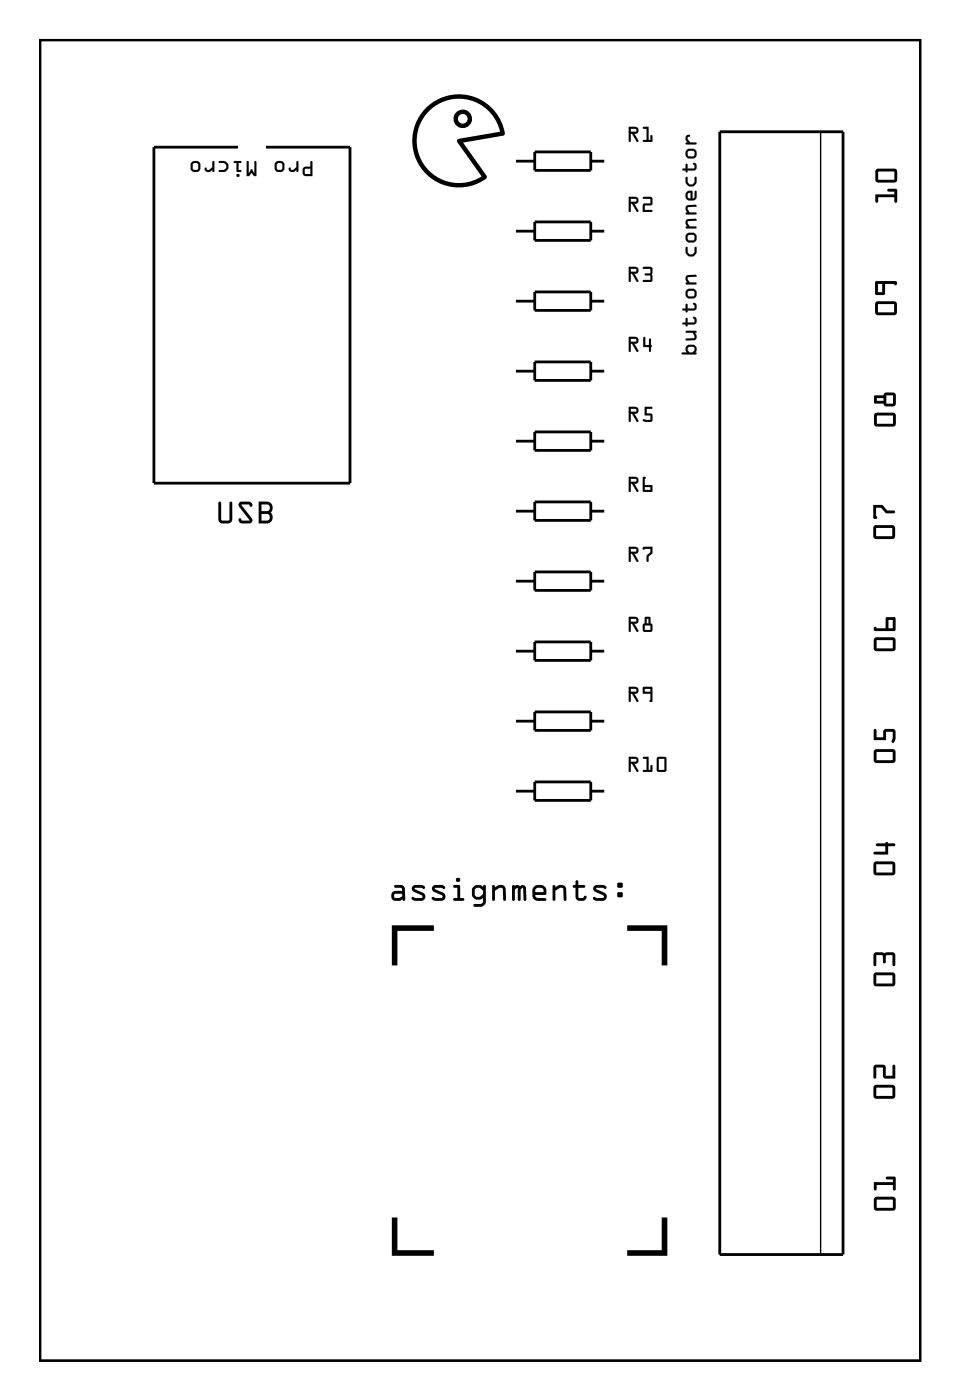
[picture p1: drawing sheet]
<svg xmlns="http://www.w3.org/2000/svg" width="87mm" height="127mm" viewBox="0 0 87 127" stroke-linecap="round" stroke-linejoin="round" font-family="sans-serif">
<path d="M3.6 3.6h79.8v119.8h-79.8z" fill="none" stroke="#000" stroke-width=".2"/>
<g fill="#000">
<path d="M35.5 83.9h3.8v.5h-3.3v3.2h-.5zM56.9 83.9h3.6v3.7h-.5v-3.2h-3.1zM35.5 110.4h.5v3h3.3v.5h-3.8zM56.9 113.4h3.1v-3h.5v3.5h-3.6z"/>
<path d="M3.6 3.6h79.8v119.8h-79.8zM3.6 3.6v119.8h79.8v-119.8z"/>
<path d="M27.5 15.2l.6-.1 .1-.4 .1-.1v1.4l-.8-.1v-.2zM27.7 15.3v.5h.4v-.5zM26.2 15.2h.1l.1 .2h.2l.3-.2v-.5l.1-.1v.9l-.1 .1v-.2l-.2 .2a.33 .33 0 0 1-.4 0 .33 .33 0 0 1-.1-.3zM24.8 15.1a.5 .5 0 0 1 1 0 .5 .5 0 0 1-1 0zM25.1 14.9v.4l.1 .1h.3l.1-.1v-.4l-.1-.1zM22.4 14.6l.1 .1v1l.2-.2a.11 .11 0 0 1 .1-.2 .11 .11 0 0 1 .1 .2l.2 .2v-1l.1-.1v1.4h-.2l-.2-.3-.2 .3h-.2zM21.2 14.6l.7 .1-.1 .1h-.2v.6h.3l-.1 .2-.3-.1-.1-.7h-.2zM21.4 15.9a.15 .15 0 0 1 .3 0 .15 .15 0 0 1-.3 0zM19.9 14.6h.4a.5 .5 0 0 1 .4 .5 .5 .5 0 0 1-.4 .5h-.4l-.1-.1 .5-.1 .2-.2v-.2l-.2-.2h-.4zM18.6 15.2h.1l.1 .2h.2l.3-.2v-.5l.1-.1v.9l-.1 .1v-.2l-.3 .2a.33 .33 0 0 1-.3 0 .33 .33 0 0 1-.1-.3zM17.2 15.1a.5 .5 0 0 1 1 0 .5 .5 0 0 1-1 0zM17.5 14.9v.4l.1 .1h.3l.1-.1v-.4l-.2-.1z"/>
<path d="M27.5 15.2l.6-.1v-.4a.1 .1 0 0 1 .1-.1 .1 .1 0 0 1 .1 .1v1.3h-.6l-.2-.1-.1-.2zM27.5 15.2v.2v.5l.8 .1v-1.4l-.1 .1v.4zM27.7 15.3v.5h.4v-.5zM27.6 15.3h.6v.5h-.6zM26.2 15.2h.1l.1 .2h.2l.3-.2v-.5a.1 .1 0 0 1 .1-.1 .1 .1 0 0 1 .1 .1v.8a.1 .1 0 0 1-.1 .1 .1 .1 0 0 1-.1-.1v-.1l-.2 .2a.33 .33 0 0 1-.4 0 .33 .33 0 0 1-.1-.3zM26.2 15.2v.1a.33 .33 0 0 0 .5 .3l.2-.2v.2l.1-.1v-.9l-.1 .1v.5l-.3 .2h-.2l-.1-.2zM24.8 15.1a.51 .51 0 0 1 1 0 .51 .51 0 0 1-1 0zM24.8 15.1a.5 .5 0 0 0 1 0 .5 .5 0 0 0-1 0zM25.1 14.9v.5h.4l.1-.1v-.4l-.1-.1zM25.1 14.9l.4-.1 .1 .1v.4l-.1 .1h-.3l-.1-.1zM22.4 14.6h.1l.1 .1-.1 1 .2-.2a.11 .11 0 0 1 .1-.2 .11 .11 0 0 1 .1 .2l.2 .2v-1a.1 .1 0 0 1 .1-.1 .1 .1 0 0 1 .1 .1v1.3h-.3l-.2-.3-.2 .3h-.2zM22.4 14.6v1.4h.2l.2-.4 .2 .4h.2v-1.3l-.1-.1v.1v1.1l-.3-.4-.3 .4v-1.1zM21.2 14.6h.6a.1 .1 0 0 1 .1 .1 .1 .1 0 0 1-.1 .1h-.2v.6h.2a.1 .1 0 0 1 .1 .1 .1 .1 0 0 1-.1 .1l-.4-.1v-.7h-.2zM21.2 14.6v.2h.3v.7l.3 .1 .1-.1-.3-.1v-.6h.2l.1-.1zM21.4 15.9a.15 .15 0 0 1 .3 0 .15 .15 0 0 1-.3 0zM21.4 15.9a.15 .15 0 0 0 .3 0 .15 .15 0 0 0-.3 0zM19.9 14.6l.6 .1a.49 .49 0 0 1 .1 .8l-.3 .1h-.4a.1 .1 0 0 1-.1-.1 .1 .1 0 0 1 .1-.1h.4l.2-.2v-.2l-.2-.2h-.4zM19.9 14.6v.2h.5l.1 .2v.2l-.2 .2h-.4l-.1 .1h.6l.3-.2v-.4l-.3-.3zM18.6 15.2h.1l.1 .2h.2l.3-.2-.1-.5a.1 .1 0 0 1 .1-.1 .1 .1 0 0 1 .1 .1v.8a.1 .1 0 0 1-.1 .1 .1 .1 0 0 1-.1-.1l.1-.1-.2 .2a.33 .33 0 0 1-.4 0 .33 .33 0 0 1-.1-.3zM18.6 15.2v.1a.33 .33 0 0 0 .4 .3l.3-.2v.2l.1-.1v-.9l-.1 .1v.5l-.3 .2h-.2l-.1-.2zM17.2 15.1a.51 .51 0 0 1 1 0 .51 .51 0 0 1-1 0zM17.2 15.1a.5 .5 0 0 0 1 0 .5 .5 0 0 0-1 0zM17.5 14.9v.5h.3l.2-.1-.1-.4-.1-.1zM17.5 14.9l.3-.1 .2 .1v.4l-.1 .1h-.3l-.1-.1z"/>
<path d="M38.4 10a4.2 4.2 0 0 1 4.4-1.3 4.2 4.2 0 0 1 2.9 3.5l-3.7 .7 2.1 3.2a4.2 4.2 0 0 1-5.6-.4 4.2 4.2 0 0 1-.1-5.7zM38.9 10.1a3.8 3.8 0 0 0-.2 5.1 3.8 3.8 0 0 0 5 .8l-2.2-3.1a.2 .2 0 0 1 .1-.3l3.7-.7a3.8 3.8 0 0 0-6.4-1.8z"/>
<path d="M41.1 10.8a.85 .85 0 0 1 1.7 0 .85 .85 0 0 1-1.7 0zM41.5 10.8a.45 .45 0 0 0 .9 0 .45 .45 0 0 0-.9 0z"/>
<path d="M57 11.5h.6a.32 .32 0 0 1 .3 .4 .32 .32 0 0 1-.4 .2l.4 .6a.11 .11 0 0 1-.1 .2 .1 .1 0 0 1-.1-.1l-.4-.7h-.1v.7a.1 .1 0 0 1-.1 .1 .1 .1 0 0 1-.1-.1zM57 11.5l.1 1.4 .1-.1v-.7h.1l.4 .7h.2l-.4-.7a.31 .31 0 0 0 .4-.2 .31 .31 0 0 0-.3-.4zM57.2 11.7v.3l.5-.1-.1-.2zM57.2 11.7h.5v.2l-.5 .1zM58.3 11.5h.5v1.2h.2v-.4a.1 .1 0 0 1 .1-.1 .1 .1 0 0 1 .1 .1l-.1 .6h-.7a.1 .1 0 0 1-.1-.1 .1 .1 0 0 1 .1-.1h.2v-1h-.3zM58.3 11.5v.2h.3v1h-.3v.1l.8 .1v-.6h-.1v.4h-.2v-1.2z"/>
<path d="M57 17.9h.6a.32 .32 0 0 1 .3 .3 .32 .32 0 0 1-.4 .3l.4 .6a.1 .1 0 0 1-.1 .1 .1 .1 0 0 1-.1 0l-.4-.7h-.1v.6a.1 .1 0 0 1-.1 .1 .1 .1 0 0 1-.1-.1zM57 17.9l.1 1.3 .1-.1v-.6h.1l.4 .7h.2l-.4-.7a.31 .31 0 0 0 .4-.3 .31 .31 0 0 0-.3-.3zM57.2 18v.3l.5-.1-.1-.1zM57.2 18h.5v.3h-.5zM58.3 17.9h.7l.1 .1v.6h-.6v.4h.6a.1 .1 0 0 1 .1 .1 .1 .1 0 0 1-.1 .1h-.8v-.7h.7v-.5h-.7zM58.3 17.9v.1h.7v.5h-.7v.7h.8v-.1h-.6v-.5h.6v-.6l-.1-.1z"/>
<path d="M57 11.5h.6a.31 .31 0 0 1 .3 .4 .31 .31 0 0 1-.4 .2l.4 .7-.1 .1-.5-.8h-.1v.7l-.1 .1zM57.2 11.7v.3l.5-.1v-.2zM58.3 11.5h.5v1.2h.2v-.4h.1v.6l-.8-.1v-.1h.3v-1h-.3z"/>
<path d="M57 17.9h.6a.31 .31 0 0 1 .3 .3 .31 .31 0 0 1-.4 .3l.4 .7h-.1l-.5-.7h-.1v.6l-.1 .1zM57.2 18v.3h.5v-.3zM58.3 17.9h.7l.1 .1v.6h-.6v.4l.6 .1v.1h-.8v-.7h.7v-.5h-.7z"/>
<path d="M79.4 17.6h1.7v-.2h-.5a.13 .13 0 0 1-.2-.1 .14 .14 0 0 1 .2-.2h.6l.1 .1 .1 1.1a.13 .13 0 0 1-.2 .1 .13 .13 0 0 1-.1-.1v-.4h-1.5v.4a.13 .13 0 0 1-.1 .1 .13 .13 0 0 1-.1-.1zM79.4 15.4l.2-.1h1.6l.2 .3-.1 .8-.2 .2-1.6-.1-.1-.2v-.7zM79.6 15.6v.7h1.5v-.7z"/>
<path d="M79.4 17.6h1.7v-.2h-.5a.13 .13 0 0 1-.2-.1 .14 .14 0 0 1 .2-.2h.6l.1 .1 .1 1.1a.13 .13 0 0 1-.2 .1 .13 .13 0 0 1-.1-.1v-.4h-1.5v.4a.13 .13 0 0 1-.1 .1 .13 .13 0 0 1-.1-.1zM79.4 17.6v.7a.13 .13 0 0 0 .1 .1 .13 .13 0 0 0 .1-.1v-.4h1.5v.4a.13 .13 0 0 0 .1 .1 .13 .13 0 0 0 .1-.1v-1.1l-.1-.1h-.6a.14 .14 0 0 0-.2 .2 .13 .13 0 0 0 .2 .1h.5v.2zM79.4 15.4l.2-.1h1.6l.2 .3-.1 .8-.2 .2-1.6-.1-.1-.2v-.7zM79.4 15.4v.2v.7l.1 .2 1.6 .1 .2-.2v-.8l-.1-.3h-1.6zM79.6 15.6v.7h1.5v-.7zM79.6 15.6h1.5v.7h-1.5z"/>
<path d="M57 30.6h.6a.32 .32 0 0 1 .3 .3 .32 .32 0 0 1-.4 .3l.4 .6a.1 .1 0 0 1-.1 .1 .1 .1 0 0 1-.1 0l-.4-.7h-.1v.6a.1 .1 0 0 1-.1 .1 .1 .1 0 0 1-.1-.1zM57 30.6l.1 1.3 .1-.1v-.6h.1l.4 .7h.2l-.4-.7a.31 .31 0 0 0 .4-.3 .31 .31 0 0 0-.3-.3zM57.2 30.7v.3l.5-.1-.1-.1zM57.2 30.7h.5v.3h-.5zM58.3 30.6h.2v.7h.3v-.5a.1 .1 0 0 1 .1-.1 .1 .1 0 0 1 .1 .1v.5a.09 .09 0 0 1 .1 .1 .09 .09 0 0 1-.1 .1v.3a.1 .1 0 0 1-.1 .1 .1 .1 0 0 1-.1-.1v-.3h-.5zM58.4 30.6l-.1 .9h.6v.4h.1v-.4l.1-.1-.1-.1v-.5h-.1v.5h-.4v-.7z"/>
<path d="M57 36.9h.6a.32 .32 0 0 1 .3 .4 .32 .32 0 0 1-.4 .2l.4 .6a.11 .11 0 0 1-.1 .2 .1 .1 0 0 1-.1-.1l-.4-.7h-.1v.7a.1 .1 0 0 1-.1 .1 .1 .1 0 0 1-.1-.1zM57 36.9l.1 1.4 .1-.1v-.7h.1l.4 .7h.2l-.4-.7a.31 .31 0 0 0 .4-.2 .31 .31 0 0 0-.3-.4zM57.2 37.1v.3l.5-.1-.1-.2zM57.2 37.1h.5v.2l-.5 .1zM58.4 36.9h.7a.1 .1 0 0 1 .1 .1 .1 .1 0 0 1-.1 .1h-.5v.4l.5 .1v.6l-.1 .1-.7-.1a.1 .1 0 0 1 0-.1 .1 .1 0 0 1 .1-.1l.6 .1v-.4h-.6zM58.5 36.9v.8h.5v.4l-.6-.1-.1 .2 .2 .1h.5l.1-.2v-.5l-.1-.1h-.4v-.4h.5v-.1z"/>
<path d="M57 24.2h.6a.32 .32 0 0 1 .3 .4 .32 .32 0 0 1-.4 .2l.4 .6a.11 .11 0 0 1-.1 .2 .1 .1 0 0 1-.1-.1l-.4-.7h-.1v.7a.1 .1 0 0 1-.1 .1 .1 .1 0 0 1-.1-.1zM57 24.2l.1 1.4 .1-.1v-.7h.1l.4 .7h.2l-.4-.7a.31 .31 0 0 0 .4-.2 .31 .31 0 0 0-.3-.4zM57.2 24.4v.3l.5-.1-.1-.2zM57.2 24.4h.5v.2l-.5 .1zM58.3 24.2h.7l.2 .2-.1 .5v.6l-.1 .1h-.6a.1 .1 0 0 1-.1-.1 .1 .1 0 0 1 .1-.1h.6l-.1-.4h-.4a.1 .1 0 0 1-.1-.1 .1 .1 0 0 1 .1-.1h.4l.1-.4h-.7zM58.3 24.2v.2h.7v.4h-.5v.1v.1h.5v.4h-.6l-.1 .1 .7 .1 .1-.2v-.5v-.6l-.1-.1z"/>
<path d="M57 30.6h.6a.31 .31 0 0 1 .3 .3 .31 .31 0 0 1-.4 .3l.4 .7h-.1l-.5-.7h-.1v.6l-.1 .1zM57.2 30.7v.3h.5v-.3zM58.4 30.6h.1v.7h.3l.1-.5h.1v.5l.1 .1-.1 .1v.4h-.1l-.1-.4h-.5z"/>
<path d="M57 36.9h.6a.31 .31 0 0 1 .3 .4 .31 .31 0 0 1-.4 .2l.4 .7-.1 .1-.5-.8h-.1v.7l-.1 .1zM57.2 37.1v.3l.5-.1v-.2zM58.5 36.9h.6l.1 .1-.1 .1h-.5v.4h.4l.1 .1v.6l-.1 .1h-.4a.15 .15 0 0 1-.2-.1 .15 .15 0 0 1 0-.2l.6 .1v-.4h-.5z"/>
<path d="M57 24.2h.6a.31 .31 0 0 1 .3 .4 .31 .31 0 0 1-.4 .2l.4 .7-.1 .1-.5-.8h-.1v.7l-.1 .1zM57.2 24.4v.3l.5-.1v-.2zM58.3 24.2h.7l.1 .1v.6l.1 .5-.2 .2-.7-.1 .1-.1h.6v-.4h-.5v-.1v-.1h.5v-.4h-.7z"/>
<path d="M62.3 31.4l.2-.1h.5l.1 .2 .1 .3-.2 .2h.2l-.1 .1h-1.3l.1-.1h.4l-.1-.4zM62.4 31.5l-.1 .3 .2 .2h.3l.2-.2-.1-.3zM62.2 30h.9v.2h-.1a.38 .38 0 0 1 .2 .4 .38 .38 0 0 1-.3 .3h-.7v-.2h.7l.1-.1-.2-.4h-.6zM62.2 28.9h.1v.4h.6l.1-.3-.2-.1 .1-.2a.35 .35 0 0 1 .3 .4 .35 .35 0 0 1-.3 .3h-.6v.2l-.1-.2h-.3v-.1h.3zM62.2 27.6h.1v.4h.6l.1-.3-.2-.1 .1-.1a.35 .35 0 0 1 .3 .3 .35 .35 0 0 1-.3 .4h-.6v.1l-.1-.1-.3-.1v-.1h.3zM62.2 26.6a.5 .5 0 0 1 1 0 .5 .5 0 0 1-1 0zM62.4 26.4l-.1 .4 .1 .1h.5l.1-.1v-.3l-.1-.1zM62.2 25h.2h.7v.1h-.7l-.1 .1 .2 .4h.6v.2h-.9v-.1l.1-.1-.1-.3zM62.2 22.4h.1v.5l.2 .2h.3l.2-.2v-.5h.2v.4a.5 .5 0 0 1-.5 .5 .5 .5 0 0 1-.5-.5zM62.2 21.5a.5 .5 0 0 1 1 0 .5 .5 0 0 1-1 0zM62.4 21.4l-.1 .3 .1 .1h.5l.1-.1v-.3l-.1-.1zM62.2 20l.2-.1h.7v.1l-.7 .1h-.1l.2 .4 .6 .1v.1h-.9v-.1l.1-.1-.1-.3zM62.2 18.7l.2-.1h.7v.2h-.7l-.1 .1 .2 .4h.6v.1h-.9v-.1h.1l-.1-.3zM62.3 17.4l.2-.1h.3v.7l.2-.1v-.5l.1-.1v.7l-.3 .2-.5-.1-.1-.2v-.3zM62.4 17.5v.4l.2 .1v-.5zM62.2 16.1h.1v.4l.2 .2h.3l.2-.1v-.6l.2 .1v.4a.5 .5 0 0 1-.5 .4 .5 .5 0 0 1-.5-.4zM62.2 14.9h.1v.4h.6l.1-.3-.2-.1 .1-.1a.35 .35 0 0 1 .3 .3 .35 .35 0 0 1-.3 .4h-.6v.1l-.1-.1-.3-.1v-.1h.3zM62.2 13.9a.5 .5 0 0 1 1 0 .5 .5 0 0 1-1 0zM62.4 13.7l-.1 .4 .1 .1h.5l.1-.1v-.3l-.1-.1zM62.2 12.3l.2-.1a.11 .11 0 0 1 .2 .1 .11 .11 0 0 1-.2 .1l-.1 .2 .3 .3h.5v.2h-.9v-.1l.2-.1-.2-.2z"/>
<path d="M62.3 31.4l.2-.1h.5l.2 .3-.2 .4a.1 .1 0 0 1 .2 0 .11 .11 0 0 1-.1 .2h-1.2a.1 .1 0 0 1-.1-.1 .1 .1 0 0 1 .1-.1h.4l-.1-.3zM62.3 31.4l-.1 .3 .1 .3h-.4l-.1 .1h1.3v-.1h-.1l.2-.3-.1-.3-.2-.1zM62.4 31.5v.3l.1 .2h.3l.2-.2-.1-.3zM62.4 31.5h.5l.1 .1v.2l-.2 .2h-.3l-.2-.2zM62.2 30h.9a.1 .1 0 0 1 .1 .1 .11 .11 0 0 1-.2 .1 .39 .39 0 0 1-.1 .7h-.6a.09 .09 0 0 1-.1-.1 .09 .09 0 0 1 .1-.1h.6l.1-.2-.2-.3h-.6zM62.2 30v.2h.6l.2 .4-.1 .1h-.7v.1l.7 .1a.32 .32 0 0 0 .2-.5l-.1-.2 .1-.1v-.1zM62.2 28.8l.1 .1v.4h.6l.1-.3-.2-.1 .1-.1a.21 .21 0 0 1 .2 0 .21 .21 0 0 1 .1 .2l-.1 .3-.1 .1h-.7l.1 .1a.1 .1 0 0 1-.1 .1 .1 .1 0 0 1-.1-.1v-.1h-.2a.1 .1 0 0 1-.1-.1 .1 .1 0 0 1 .1 0h.2zM62.2 28.9v.4h-.3v.1h.3l.1 .2v-.2h.6a.37 .37 0 0 0 .3-.3 .37 .37 0 0 0-.3-.4l-.1 .1 .2 .2v.2l-.1 .1h-.6v-.4zM62.2 27.6h.1v.4h.6l.1-.3-.2-.1 .1-.1a.21 .21 0 0 1 .2 0 .21 .21 0 0 1 .1 .2l-.1 .3-.1 .2h-.7l.1 .1a.1 .1 0 0 1-.1 0 .1 .1 0 0 1-.1 0v-.1h-.2a.1 .1 0 0 1-.1-.1 .1 .1 0 0 1 .1-.1h.2zM62.2 27.6v.4h-.3v.1l.3 .1 .1 .1v-.1h.6a.37 .37 0 0 0 .3-.4 .37 .37 0 0 0-.3-.3l-.1 .1 .2 .1v.2l-.1 .1h-.6v-.4zM62.2 26.6a.51 .51 0 0 1 1 0 .51 .51 0 0 1-1 0zM62.2 26.6a.5 .5 0 0 0 1 0 .5 .5 0 0 0-1 0zM62.4 26.4v.3v.2h.5l.1-.1-.1-.4zM62.4 26.4h.5l.1 .1v.3l-.1 .1h-.5l-.1-.1zM62.2 25l.9-.1a.09 .09 0 0 1 .1 .1 .09 .09 0 0 1-.1 .1h-.7l-.1 .2 .2 .3h.6a.1 .1 0 0 1 .1 .1 .1 .1 0 0 1-.1 .1h-.8a.1 .1 0 0 1-.1-.1 .1 .1 0 0 1 .1-.1l-.1-.3zM62.2 25v.3l.1 .3-.1 .1v.1h.9v-.2h-.6l-.2-.3 .1-.2h.7v-.1h-.7zM62.2 22.4h.1l.1 .5 .2 .2h.2l.2-.2v-.4a.1 .1 0 0 1 .1-.1 .1 .1 0 0 1 .1 .1l-.1 .5a.49 .49 0 0 1-.8 .1l-.1-.2zM62.2 22.4v.5l.2 .3 .2 .1 .4-.1 .1-.3v-.5h-.1v.5l-.2 .2h-.3l-.1-.2-.1-.5zM62.2 21.5a.51 .51 0 0 1 1 0 .51 .51 0 0 1-1 0zM62.2 21.5a.5 .5 0 0 0 1 0 .5 .5 0 0 0-1 0zM62.4 21.4v.3v.1h.5l.1-.1-.1-.4zM62.4 21.3h.5l.1 .1v.3l-.1 .1h-.5l-.1-.1zM62.2 19.9l.9-.1a.09 .09 0 0 1 .1 .1 .09 .09 0 0 1-.1 .1l-.7 .1-.1 .2 .2 .2h.6a.1 .1 0 0 1 .1 .1 .1 .1 0 0 1-.1 .1h-.8a.1 .1 0 0 1-.1-.1 .1 .1 0 0 1 .1-.1l-.1-.3zM62.2 20v.2l.1 .4h-.1v.1h.9v-.1h-.6l-.2-.3 .1-.2 .7-.1v-.1h-.7zM62.2 18.7l.9-.1a.09 .09 0 0 1 .1 .1 .09 .09 0 0 1-.1 .1h-.7l-.1 .2 .2 .3h.6a.1 .1 0 0 1 .1 .1 .1 .1 0 0 1-.1 .1h-.8a.11 .11 0 0 1-.1-.2 .1 .1 0 0 1 .1 0l-.1-.3zM62.2 18.7v.3l.1 .3h-.1v.1h.9v-.1h-.6l-.2-.3 .1-.2 .7-.1v-.1h-.7zM62.3 17.4l.2-.1h.3v.7l.2-.1v-.5a.1 .1 0 0 1 .1-.1 .1 .1 0 0 1 .1 .1v.5l-.1 .2-.1 .1h-.5l-.3-.2v-.4zM62.3 17.4l-.1 .2v.3l.1 .2 .5 .1 .3-.2v-.7l-.1 .1v.5l-.2 .1v-.7h-.3zM62.4 17.5v.4l.2 .1v-.5zM62.4 17.5h.2v.5l-.3-.1zM62.2 16.1h.1l.1 .4 .2 .2h.2l.2-.2v-.4a.1 .1 0 0 1 .1-.1 .1 .1 0 0 1 .1 .1l-.1 .6a.49 .49 0 0 1-.8 .1l-.1-.2zM62.2 16.1v.5l.2 .2 .2 .1 .4-.1 .1-.2v-.5h-.1v.4l-.2 .2h-.3l-.1-.1-.1-.5zM62.2 14.9h.1v.4h.6l.1-.3-.2-.1 .1-.1a.21 .21 0 0 1 .2 0 .21 .21 0 0 1 .1 .2l-.1 .3-.1 .2h-.7l.1 .1a.1 .1 0 0 1-.1 0 .1 .1 0 0 1-.1 0v-.1h-.2a.1 .1 0 0 1-.1-.1 .1 .1 0 0 1 .1-.1h.2zM62.2 14.9v.4h-.3v.1l.3 .1 .1 .1v-.1h.6a.37 .37 0 0 0 .3-.4 .37 .37 0 0 0-.3-.3l-.1 .1 .2 .1v.2l-.1 .1h-.6v-.4zM62.2 13.9a.51 .51 0 0 1 1 0 .51 .51 0 0 1-1 0zM62.2 13.9a.5 .5 0 0 0 1 0 .5 .5 0 0 0-1 0zM62.4 13.7v.3v.2h.5l.1-.1-.1-.4zM62.4 13.7h.5l.1 .1v.3l-.1 .1h-.5l-.1-.1zM62.2 12.3l.2-.1a.11 .11 0 0 1 .2 .1 .11 .11 0 0 1-.2 .1l-.1 .2 .3 .3h.5a.1 .1 0 0 1 .1 .1 .1 .1 0 0 1-.1 .1h-.8a.1 .1 0 0 1-.1-.1 .1 .1 0 0 1 .1-.1h.1l-.2-.2zM62.3 12.3l-.1 .4 .2 .2-.2 .1v.1h.9v-.2h-.5l-.3-.3v-.1l.3-.2z"/>
<path d="M79.3 37.5l.2-.1 1.6 .1 .1 .2v.8l-.2 .2h-1.6l-.2-.3v-.7zM79.5 37.7v.7h1.5v-.7zM79.3 35.9h.8l.1-.2 .2-.1h.7l.1 .3v.8l-.2 .2h-.6l-.2-.1-.1-.2h-.8l-.1-.1zM80.4 35.9v.7h.6v-.7zM79.5 36.1v.3h.6v-.3z"/>
<path d="M79.3 37.5l.2-.1 1.6 .1 .1 .2v.8l-.2 .2h-1.6l-.2-.3v-.7zM79.3 37.5l-.1 .2v.7l.2 .3h1.6l.2-.2v-.8l-.1-.2-1.6-.1zM79.5 37.7v.7h1.5v-.7zM79.5 37.7h1.5v.7h-1.5zM79.3 35.9h.8l.1-.2 .2-.1h.7l.1 .3v.8l-.2 .2h-.6l-.2-.1-.1-.2h-.8l-.1-.1zM79.3 35.9l-.1 .6 .1 .1h.8l.1 .2 .2 .1h.6l.2-.2v-.8l-.1-.3h-.7l-.2 .1-.1 .2zM80.4 35.9v.7h.6v-.7zM80.4 35.9h.6v.7h-.6zM79.5 36.1v.3h.6v-.3zM79.5 36.1h.6v.3h-.6z"/>
<path d="M79.4 27.4l.2-.1h1.6l.1 .3v.8l-.2 .2h-1.6l-.2-.3v-.7zM79.6 27.6v.7h1.5v-.7zM79.4 25.5h1.8l.1 .1v.2a.13 .13 0 0 1-.1 .1 .13 .13 0 0 1-.1-.1h-.8l-.1 .9-.7 .1-.2-.2zM79.6 25.8v.7h.4v-.7z"/>
<path d="M79.4 27.4l.2-.1h1.6l.1 .3v.8l-.2 .2h-1.6l-.2-.3v-.7zM79.4 27.4l-.1 .2v.7l.2 .3h1.6l.2-.2v-.8l-.1-.3h-1.6zM79.6 27.6v.7h1.5v-.7zM79.6 27.6h1.5v.7h-1.5zM79.4 25.5h1.8l.1 .1v.2a.13 .13 0 0 1-.1 .1 .13 .13 0 0 1-.1-.1h-.8l-.1 .9-.7 .1-.2-.2zM79.4 25.5l-.1 1.1 .2 .2 .7-.1v-.9h.9a.13 .13 0 0 0 .1 .1 .13 .13 0 0 0 .1-.1v-.2l-.1-.1zM79.6 25.8v.7h.4v-.7zM79.6 25.8h.4v.7h-.4z"/>
<path d="M19.8 45.5l.2 .1 .1 1.5 .1 .1h.5l.1-.1v-1.5a.13 .13 0 0 1 .1-.1 .13 .13 0 0 1 .2 .1v1.5a.39 .39 0 0 1-.4 .4h-.5a.39 .39 0 0 1-.4-.4zM19.8 45.5v1.6a.38 .38 0 0 0 .4 .4h.5a.39 .39 0 0 0 .4-.4v-1.5a.13 .13 0 0 0-.2-.1 .13 .13 0 0 0-.1 .1v1.5l-.1 .1h-.5l-.1-.1-.1-1.5zM21.7 45.6l.2-.1h.6a.29 .29 0 0 1 .3 .1 .29 .29 0 0 1 0 .4l-.1-.1-.1-.1h-.7l1 1.4-.2 .3h-.7a.29 .29 0 0 1-.3-.2 .29 .29 0 0 1 0-.3h.1l.2 .2h.6l-.9-1.2-.1-.2zM21.7 45.6l-.1 .2 .1 .2 .9 1.2h-.7a.14 .14 0 0 0-.1-.2 .14 .14 0 0 0-.2 .1 .35 .35 0 0 0 .4 .4h.7l.2-.2-.1-.3-.9-1.2h.7a.14 .14 0 0 0 .1 .2 .14 .14 0 0 0 .2-.2 .35 .35 0 0 0-.4-.3h-.6zM23.5 45.5h.7a.58 .58 0 0 1 .5 .4 .58 .58 0 0 1-.2 .6 .58 .58 0 0 1 .2 .6 .58 .58 0 0 1-.5 .4h-.7zM23.5 45.5v2h.7a.57 .57 0 0 0 .5-.4 .57 .57 0 0 0-.2-.6 .58 .58 0 0 0 .2-.6 .58 .58 0 0 0-.5-.4zM23.7 46.6v.6h.5a.31 .31 0 0 0 .3-.3 .31 .31 0 0 0-.3-.3zM23.7 46.6h.5a.31 .31 0 0 1 .3 .3 .31 .31 0 0 1-.3 .3h-.5zM23.7 45.8v.6h.5a.3 .3 0 0 0 .3-.3 .3 .3 0 0 0-.3-.3zM23.7 45.8h.5a.31 .31 0 0 1 .3 .3 .31 .31 0 0 1-.3 .3h-.5z"/>
<path d="M19.8 45.5l.2 .1 .1 1.5 .1 .1h.5l.1-.1v-1.5a.13 .13 0 0 1 .1-.1 .13 .13 0 0 1 .2 .1v1.5a.39 .39 0 0 1-.4 .4h-.5a.39 .39 0 0 1-.4-.4zM21.7 45.6l.2-.1h.6a.29 .29 0 0 1 .3 .1 .29 .29 0 0 1 0 .4l-.1-.1-.1-.1h-.7l1 1.4-.2 .3h-.7a.29 .29 0 0 1-.3-.2 .29 .29 0 0 1 0-.3h.1l.2 .2h.6l-.9-1.2-.1-.2zM23.5 45.5h.7a.57 .57 0 0 1 .5 .4 .57 .57 0 0 1-.2 .6 .57 .57 0 0 1 .2 .6 .57 .57 0 0 1-.5 .4h-.7zM23.7 46.6v.6h.5a.31 .31 0 0 0 .3-.3 .31 .31 0 0 0-.3-.3zM23.7 45.8v.6h.5a.31 .31 0 0 0 .3-.3 .31 .31 0 0 0-.3-.3z"/>
<path d="M57 56h.6a.32 .32 0 0 1 .3 .3 .32 .32 0 0 1-.4 .3l.4 .6a.1 .1 0 0 1-.1 .1 .1 .1 0 0 1-.1 0l-.4-.7h-.1v.6a.1 .1 0 0 1-.1 .1 .1 .1 0 0 1-.1-.1zM57 56l.1 1.3 .1-.1v-.6h.1l.4 .7h.2l-.4-.7a.31 .31 0 0 0 .4-.3 .31 .31 0 0 0-.3-.3zM57.2 56.1v.3l.5-.1-.1-.1zM57.2 56.1h.5v.3h-.5zM58.5 56h.5v.6l.2 .1v.4l-.2 .2h-.5l-.2-.1v-.5l.2-.1zM58.5 56v.6l-.2 .1v.5l.2 .1h.5l.1-.2v-.4l-.1-.1v-.6zM58.5 56.7v.4h.5v-.4zM58.5 56.7h.5v.5h-.5zM58.6 56.1v.5h.2v-.5zM58.6 56.1h.2v.5h-.2z"/>
<path d="M57 49.6h.6a.32 .32 0 0 1 .3 .4 .32 .32 0 0 1-.4 .2l.4 .6a.11 .11 0 0 1-.1 .2 .1 .1 0 0 1-.1-.1l-.4-.7h-.1v.7a.1 .1 0 0 1-.1 .1 .1 .1 0 0 1-.1-.1zM57 49.6l.1 1.4 .1-.1v-.7h.1l.4 .7h.2l-.4-.7a.31 .31 0 0 0 .4-.2 .31 .31 0 0 0-.3-.4zM57.2 49.8v.3l.5-.1-.1-.2zM57.2 49.8h.5v.2l-.5 .1zM58.3 49.6h.9v.6l-.4 .3v.4a.1 .1 0 0 1-.1 .1 .1 .1 0 0 1-.1-.1v-.5l.4-.3v-.3h-.5l-.2 .1zM58.3 49.6v.2h.7v.3l-.4 .3v.5l.1 .1 .1-.5 .3-.3 .1-.6z"/>
<path d="M57 43.3h.6a.32 .32 0 0 1 .3 .3 .32 .32 0 0 1-.4 .3l.4 .6a.1 .1 0 0 1-.1 .1 .1 .1 0 0 1-.1 0l-.4-.7h-.1v.6a.1 .1 0 0 1-.1 .1 .1 .1 0 0 1-.1-.1zM57 43.3l.1 1.3 .1-.1v-.6h.1l.4 .7h.2l-.4-.7a.31 .31 0 0 0 .4-.3 .31 .31 0 0 0-.3-.3zM57.2 43.4v.3l.5-.1-.1-.1zM57.2 43.4h.5v.3h-.5zM58.3 43.3h.2a.09 .09 0 0 1 .1 0 .09 .09 0 0 1-.1 .1v.6l.7 .1-.1 .5h-.8zM58.3 43.3v1.3h.8v-.5l-.6-.1v-.6v-.1zM58.5 44.2v.2h.5v-.2zM58.5 44.2h.5v.3h-.5z"/>
<path d="M57 56h.6a.31 .31 0 0 1 .3 .3 .31 .31 0 0 1-.4 .3l.4 .7h-.1l-.5-.7h-.1v.6l-.1 .1zM57.2 56.1v.3h.5v-.3zM58.5 56h.5v.6l.2 .1v.4l-.2 .2h-.5l-.2-.1v-.5l.2-.1zM58.5 56.7v.4h.5v-.4zM58.6 56.1v.5h.2v-.5z"/>
<path d="M57 49.6h.6a.31 .31 0 0 1 .3 .4 .31 .31 0 0 1-.4 .2l.4 .7-.1 .1-.5-.8h-.1v.7l-.1 .1zM57.2 49.8v.3l.5-.1v-.2zM58.3 49.6h.9l-.1 .6-.3 .3v.5l-.2-.1v-.5l.4-.3v-.3l-.7 .1z"/>
<path d="M57 43.3h.6a.31 .31 0 0 1 .3 .3 .31 .31 0 0 1-.4 .3l.4 .7h-.1l-.5-.7h-.1v.6l-.1 .1zM57.2 43.4v.3h.5v-.3zM58.3 43.3h.2v.1v.6l.6 .1v.5h-.8zM58.5 44.2v.2h.5v-.2z"/>
<path d="M79.3 47.7l.1-.1 1.6 .1 .2 .2-.1 .8-.2 .2h-1.6l-.1-.3v-.7zM79.4 47.9v.7h1.5v-.7zM79.2 45.8h.8l.4 .5h.6a.13 .13 0 0 1 .2 .1 .14 .14 0 0 1-.2 .2h-.7l-.4-.5h-.5v.7a.13 .13 0 0 1 .1 .2 .13 .13 0 0 1-.1 .1h-.1l-.1-.2z"/>
<path d="M79.3 47.7l.1-.1 1.6 .1 .2 .2-.1 .8-.2 .2h-1.6l-.1-.3v-.7zM79.3 47.7l-.1 .2v.7l.1 .3h1.6l.2-.2 .1-.8-.2-.2-1.6-.1zM79.4 47.9v.7h1.5v-.7zM79.4 47.9h1.5v.7h-1.5zM79.2 45.8h.8l.4 .5h.6a.13 .13 0 0 1 .2 .1 .14 .14 0 0 1-.2 .2h-.7l-.4-.5h-.5v.7a.13 .13 0 0 1 .1 .2 .13 .13 0 0 1-.1 .1h-.1l-.1-.2zM79.2 45.8v1.1a.19 .19 0 0 0 .2 .2 .19 .19 0 0 0 .1-.2l-.1-.1v-.7h.5l.4 .5h.7a.14 .14 0 0 0 .2-.2 .13 .13 0 0 0-.2-.1h-.6l-.4-.5z"/>
<path d="M79.3 57.9l.2-.1h1.5l.2 .3v.8l-.3 .2h-1.5l-.2-.3v-.7zM79.5 58.1v.7h1.4v-.7zM79.3 56.9h.1l.1 .1h.8v-1h.8l.1 .1v1l-.1 .1h-1.7h-.2zM80.6 56.2v.8h.3v-.8z"/>
<path d="M79.3 57.9l.2-.1h1.5l.2 .3v.8l-.3 .2h-1.5l-.2-.3v-.7zM79.3 57.9l-.1 .2v.7l.2 .3h1.5l.3-.2v-.8l-.2-.3h-1.5zM79.5 58.1v.7h1.4v-.7zM79.5 58.1h1.5v.7h-1.5zM79.3 56.9h.1l.1 .1h.8v-1h.8l.1 .1v1l-.1 .1h-1.7h-.2zM79.3 56.9l-.1 .3h.2h1.7l.1-.1v-1l-.1-.1h-.8v1h-.8l-.1-.1zM80.6 56.2v.8h.3v-.8zM80.6 56.2h.4v.8h-.4z"/>
<path d="M57 68.7h.6a.32 .32 0 0 1 .3 .3 .32 .32 0 0 1-.4 .3l.4 .6a.1 .1 0 0 1-.1 .1 .1 .1 0 0 1-.1 0l-.4-.7h-.1v.6a.1 .1 0 0 1-.1 .1 .1 .1 0 0 1-.1-.1zM57 68.7l.1 1.3 .1-.1v-.6h.1l.4 .7h.2l-.4-.7a.31 .31 0 0 0 .4-.3 .31 .31 0 0 0-.3-.3zM57.2 68.8v.3l.5-.1-.1-.1zM57.2 68.8h.5v.3h-.5zM58.3 68.7h.5v1.1h.2v-.3a.1 .1 0 0 1 .1-.1 .1 .1 0 0 1 .1 .1l-.1 .5h-.7a.1 .1 0 0 1-.1-.1 .1 .1 0 0 1 .1-.1h.2v-1h-.3zM58.3 68.7v.1h.3v1.1h-.3v.1h.8v-.6l-.1 .1v.4h-.2v-1.2zM59.6 68.7h.6l.2 .1v1l-.1 .2h-.6l-.1-.1zM59.6 68.7v1.2l.1 .1h.6l.1-.2v-1l-.2-.1zM59.7 68.8v1h.5v-1zM59.7 68.8h.6v1.1h-.6z"/>
<path d="M57 62.3h.6a.32 .32 0 0 1 .3 .4 .32 .32 0 0 1-.4 .2l.4 .6a.11 .11 0 0 1-.1 .2 .1 .1 0 0 1-.1-.1l-.4-.7h-.1v.7a.1 .1 0 0 1-.1 .1 .1 .1 0 0 1-.1-.1zM57 62.3l.1 1.4 .1-.1v-.7h.1l.4 .7h.2l-.4-.7a.31 .31 0 0 0 .4-.2 .31 .31 0 0 0-.3-.4zM57.2 62.5v.3l.5-.1-.1-.2zM57.2 62.5h.5v.2l-.5 .1zM58.3 62.3l.9 .1v1.2l-.2 .1a.09 .09 0 0 1-.1-.1 .09 .09 0 0 1 .1-.1v-.6h-.7zM58.3 62.3v.6h.7v.6l-.1 .1 .2 .1v-1.3zM58.5 62.5v.3h.5v-.3zM58.5 62.5h.5v.3h-.5z"/>
<path d="M57 68.7h.6a.31 .31 0 0 1 .3 .3 .31 .31 0 0 1-.4 .3l.4 .7h-.1l-.5-.7h-.1v.6l-.1 .1zM57.2 68.8v.3h.5v-.3zM58.3 68.7h.5v1.1h.2v-.3l.1-.1v.6h-.8v-.1l.3-.1v-1h-.3zM59.6 68.7h.6l.2 .1v1l-.1 .2h-.6l-.1-.1zM59.7 68.8v1h.5v-1z"/>
<path d="M57 62.3h.6a.31 .31 0 0 1 .3 .4 .31 .31 0 0 1-.4 .2l.4 .7-.1 .1-.5-.8h-.1v.7l-.1 .1zM57.2 62.5v.3l.5-.1v-.2zM58.3 62.3l.8 .1v1.3l-.2-.1 .1-.1v-.6h-.7zM58.5 62.5v.3h.5v-.3z"/>
<path d="M79.3 78.2l.2-.1 1.5 .1 .2 .2v.8l-.3 .2h-1.5l-.2-.2v-.8zM79.5 78.4v.8h1.4v-.8zM79.4 76.5h.9a.13 .13 0 0 1 .1-.1 .13 .13 0 0 1 .1 .1h.5a.13 .13 0 0 1 .2 .1 .14 .14 0 0 1-.2 .2h-.5v.7h-1.2a.13 .13 0 0 1-.1-.1 .13 .13 0 0 1 .1-.1h1v-.5h-.8z"/>
<path d="M79.3 78.2l.2-.1 1.5 .1 .2 .2v.8l-.3 .2h-1.5l-.2-.2v-.8zM79.3 78.2l-.1 .2v.8l.2 .2h1.5l.3-.2v-.8l-.2-.2-1.5-.1zM79.5 78.4v.8h1.4v-.8zM79.5 78.4h1.4v.8h-1.4zM79.4 76.5h.9a.13 .13 0 0 1 .1-.1 .13 .13 0 0 1 .1 .1h.5a.13 .13 0 0 1 .2 .1 .14 .14 0 0 1-.2 .2h-.5v.7h-1.2a.13 .13 0 0 1-.1-.1 .13 .13 0 0 1 .1-.1h1v-.5h-.8zM79.5 76.5v.3h.8v.5h-1a.13 .13 0 0 0-.1 .1 .13 .13 0 0 0 .1 .1h1.2v-.7h.5a.14 .14 0 0 0 .2-.2 .13 .13 0 0 0-.2-.1h-.5a.13 .13 0 0 0-.1-.1 .13 .13 0 0 0-.1 .1z"/>
<path d="M79.3 68h.2h1.5l.2 .2v.9l-.3 .1h-1.5l-.2-.2v-.8zM79.5 68.2v.8h1.4v-.8zM79.3 66.2h.2v.7h.6l.1-.7 .1-.1h.7l.2 .3v.7a.17 .17 0 0 1-.1 .3 .18 .18 0 0 1-.3-.2l.1-.2v-.6h-.6v.7h-1.1z"/>
<path d="M79.3 68h.2h1.5l.2 .2v.9l-.3 .1h-1.5l-.2-.2v-.8zM79.3 68l-.1 .2v.8l.2 .2h1.5l.3-.1v-.9l-.2-.2h-1.5zM79.5 68.2v.8h1.4v-.8zM79.5 68.2h1.4v.8h-1.4zM79.3 66.2h.2v.7h.6l.1-.7 .1-.1h.7l.2 .3v.6l-.1 .3a.13 .13 0 0 1-.2 .1 .13 .13 0 0 1-.1-.2l.1-.2v-.6h-.6v.7h-1.1zM79.3 66.2l-.1 .9h1.1v-.7h.6v.6l-.1 .2a.13 .13 0 0 0 .1 .2 .13 .13 0 0 0 .2-.1l.1-.3v-.6l-.2-.3h-.7l-.1 .1-.1 .7h-.6v-.7z"/>
<path d="M35.8 80.3h.5a.38 .38 0 0 1 .4 .3v1a.13 .13 0 0 1-.1 .1 .13 .13 0 0 1-.1-.1l-.2 .1h-.4a.46 .46 0 0 1-.4-.4 .46 .46 0 0 1 .4-.5h.6l-.1-.2v-.1h-.6zM35.8 80.3v.2h.6v.1l.1 .2h-.6a.46 .46 0 0 0-.4 .5 .46 .46 0 0 0 .4 .4h.4l.2-.1a.13 .13 0 0 0 .1 .1 .13 .13 0 0 0 .1-.1v-1a.38 .38 0 0 0-.4-.3zM35.8 81.1l-.1 .2 .1 .2h.4l.3-.2-.1-.2zM35.8 81.1h.6l.1 .2-.3 .2h-.4l-.1-.2zM37.4 80.4a.99 .99 0 0 1 1.1 0 .13 .13 0 0 1 0 .2 .13 .13 0 0 1-.1 0l-.2-.1h-.5l-.1 .1 .7 .4a.39 .39 0 0 1 .3 .4 .39 .39 0 0 1-.4 .3h-.5l-.3-.1a.13 .13 0 0 1-.1-.2 .13 .13 0 0 1 .2 0l.7 .1 .1-.2-.1-.1-.7-.3-.2-.3zM37.4 80.4l-.1 .2 .2 .3 .7 .3 .1 .1-.1 .2-.6-.1a.14 .14 0 0 0-.2 0 .14 .14 0 0 0 0 .2 .87 .87 0 0 0 1.1-.1l.1-.3-.2-.2-.8-.4 .1-.1h.5a.17 .17 0 0 0 .2 .1 .17 .17 0 0 0 .1-.1v-.1a.97 .97 0 0 0-1.1 0zM39.3 80.4a.99 .99 0 0 1 1 0 .13 .13 0 0 1 0 .2 .13 .13 0 0 1-.1 0l-.2-.1h-.5l-.1 .1 .8 .4a.39 .39 0 0 1 .2 .4 .39 .39 0 0 1-.4 .3h-.5l-.3-.1a.13 .13 0 0 1 0-.2 .13 .13 0 0 1 .2 0l.6 .1 .1-.2v-.1l-.8-.3-.1-.3zM39.3 80.4l-.1 .2 .1 .3 .8 .3v.1l-.1 .2-.6-.1a.14 .14 0 0 0-.2 0 .14 .14 0 0 0 0 .2 .87 .87 0 0 0 1.2-.1v-.3l-.1-.2-.9-.4 .1-.1h.5a.17 .17 0 0 0 .2 .1 .17 .17 0 0 0 .2-.1l-.1-.1a.97 .97 0 0 0-1 0zM41.1 80.3h.6v1.2h.3a.13 .13 0 0 1 .1 .1 .13 .13 0 0 1-.1 .1h-.8a.13 .13 0 0 1-.1-.1 .13 .13 0 0 1 .1-.1h.3v-1h-.3zM41.1 80.3l.1 .2h.3v1h-.3a.13 .13 0 0 0-.1 .1 .13 .13 0 0 0 .1 .1h.8a.13 .13 0 0 0 .1-.1 .13 .13 0 0 0-.1-.1h-.3v-1.2zM41.3 79.8a.2 .2 0 0 1 .4 0 .2 .2 0 0 1-.4 0zM41.3 79.8a.2 .2 0 0 0 .4 0 .2 .2 0 0 0-.4 0zM42.9 80.5l.4-.2h.3l.2 .2a.13 .13 0 0 1 .1-.2 .13 .13 0 0 1 .2 .1l-.1 1.6-.3 .2-.7 .1a.13 .13 0 0 1-.1-.2 .13 .13 0 0 1 .1-.1h.7l.1-.1v-.5l-.3 .2h-.4l-.2-.2-.1-.2v-.5zM42.9 80.5l-.1 .2v.5l.1 .2 .2 .2h.4l.3-.2v.5l-.1 .1h-.7a.13 .13 0 0 0-.1 .1 .13 .13 0 0 0 .1 .2l.7-.1 .3-.2 .1-1.6a.13 .13 0 0 0-.2-.1 .13 .13 0 0 0-.1 .2l-.2-.2h-.3zM43.1 80.6l-.1 .6 .2 .1 .3 .1 .3-.3v-.3l-.3-.2-.3-.1zM43.1 80.6l.1-.1 .3 .1 .3 .2v.3l-.3 .3-.3-.1-.2-.1zM44.7 80.3h.1l.1 .2a.57 .57 0 0 1 1 .1v1a.13 .13 0 0 1-.1 .1 .13 .13 0 0 1-.2-.1v-.9l-.1-.2h-.2l-.4 .3v.8a.13 .13 0 0 1-.2 .1 .13 .13 0 0 1-.1-.1zM44.7 80.3l-.1 1.3a.13 .13 0 0 0 .1 .1 .13 .13 0 0 0 .2-.1v-.8l.4-.3h.2l.1 .2v.9a.13 .13 0 0 0 .2 .1 .13 .13 0 0 0 .1-.1v-1a.46 .46 0 0 0-.8-.3l-.2 .2-.1-.2zM46.5 80.3h.1l.1 .1a.31 .31 0 0 1 .4 0 .31 .31 0 0 1 .4-.1 .31 .31 0 0 1 .2 .3v1a.13 .13 0 0 1-.1 .1 .13 .13 0 0 1-.1-.1l-.1-1.1-.2 .2v.9a.13 .13 0 0 1-.1 .1 .13 .13 0 0 1-.2-.1v-1v-.1l-.2 .2v.9a.13 .13 0 0 1-.1 .1 .13 .13 0 0 1-.2-.1zM46.5 80.3l-.1 1.3a.13 .13 0 0 0 .2 .1 .13 .13 0 0 0 .1-.1v-.9l.2-.2 .1 .1v1a.13 .13 0 0 0 .1 .1 .13 .13 0 0 0 .1-.1v-.9l.2-.2 .1 1.1a.13 .13 0 0 0 .1 .1 .13 .13 0 0 0 .1-.1v-1a.31 .31 0 0 0-.2-.3 .31 .31 0 0 0-.4 .1 .31 .31 0 0 0-.4 0l-.1-.1zM48.4 80.5l.3-.2h.5l.2 .1 .1 .3v.4l-1 .1 .2 .3h.7a.13 .13 0 0 1 .1 .1 .13 .13 0 0 1-.1 .1h-.7l-.3-.1a1.05 1.05 0 0 1-.1-.9zM48.4 80.5l-.1 .2a1.05 1.05 0 0 0 .1 .9l.3 .1h.7a.13 .13 0 0 0 .1-.1 .13 .13 0 0 0-.1-.1h-.7l-.1-.2-.1-.1h.9l.1-.1a.56 .56 0 0 0-.1-.7l-.3-.1a.64 .64 0 0 0-.7 .2zM48.6 80.6l-.1 .3h.8v-.2l-.2-.1-.4-.1zM48.6 80.6l.1-.1 .4 .1 .2 .1v.2h-.8zM50.1 80.3h.2l.1 .2a.57 .57 0 0 1 .9 .1l.1 1a.13 .13 0 0 1-.2 .1 .13 .13 0 0 1-.1-.1v-.9l-.1-.2h-.2l-.4 .3v.8a.13 .13 0 0 1-.2 .1 .13 .13 0 0 1-.1-.1zM50.1 80.3v1.3a.13 .13 0 0 0 .1 .1 .13 .13 0 0 0 .2-.1v-.8l.4-.3h.2l.1 .2v.9a.13 .13 0 0 0 .1 .1 .13 .13 0 0 0 .2-.1l-.1-1a.46 .46 0 0 0-.7-.3l-.2 .2-.1-.2zM52.2 79.9h.2v.4h.5a.13 .13 0 0 1 .2 .1 .13 .13 0 0 1-.2 .1h-.5v.9l.2 .1 .3-.1a.14 .14 0 0 1 .2-.2 .14 .14 0 0 1 .1 .2 .54 .54 0 0 1-.5 .3 .54 .54 0 0 1-.5-.4v-.8h-.1a.13 .13 0 0 1-.2-.1 .13 .13 0 0 1 .2-.1h.1zM52.2 79.9v.4h-.1a.13 .13 0 0 0-.2 .1 .13 .13 0 0 0 .2 .1h.1v.8a.54 .54 0 0 0 .5 .4 .54 .54 0 0 0 .5-.3 .15 .15 0 0 0-.2-.1 .15 .15 0 0 0-.1 .1l-.3 .1-.2-.1v-.9h.5a.13 .13 0 0 0 .2-.1 .13 .13 0 0 0-.2-.1h-.5v-.4zM53.9 80.4a.99 .99 0 0 1 1.1 0 .13 .13 0 0 1 0 .2 .13 .13 0 0 1-.2 0l-.1-.1h-.6l-.1 .1 .8 .4a.39 .39 0 0 1 .2 .4 .39 .39 0 0 1-.4 .3h-.5l-.3-.1a.13 .13 0 0 1 0-.2 .13 .13 0 0 1 .2 0l.6 .1 .2-.2-.1-.1-.8-.3-.1-.3zM53.9 80.4l-.1 .2 .1 .3 .8 .3 .1 .1-.2 .2-.6-.1a.14 .14 0 0 0-.2 0 .14 .14 0 0 0 0 .2 .87 .87 0 0 0 1.2-.1v-.3l-.1-.2-.9-.4 .1-.1h.6a.17 .17 0 0 0 .1 .1 .17 .17 0 0 0 .2-.1v-.1a.97 .97 0 0 0-1.1 0zM56 81h.4v.4h-.4zM56 81v.4h.4v-.4zM56 80.1h.4v.4h-.4zM56 80.1v.4h.4v-.4z"/>
<path d="M35.8 80.3h.5a.38 .38 0 0 1 .4 .3v1a.13 .13 0 0 1-.1 .1 .13 .13 0 0 1-.1-.1l-.2 .1h-.4a.46 .46 0 0 1-.4-.4 .46 .46 0 0 1 .4-.5h.6l-.1-.2v-.1h-.6zM35.8 81.1l-.1 .2 .1 .2h.4l.3-.2-.1-.2zM37.4 80.4a.99 .99 0 0 1 1.1 0 .14 .14 0 0 1 0 .2 .14 .14 0 0 1-.2 0l-.6-.1-.1 .1 .7 .4a.39 .39 0 0 1 .3 .4 .39 .39 0 0 1-.4 .3h-.5l-.3-.1a.17 .17 0 0 1 .1-.2 .17 .17 0 0 1 .2 .1h.5l.1-.2-.1-.1-.7-.3-.2-.3zM39.3 80.4a.99 .99 0 0 1 1 0 .14 .14 0 0 1 0 .2 .14 .14 0 0 1-.2 0l-.6-.1-.1 .1 .8 .4a.39 .39 0 0 1 .2 .4 .39 .39 0 0 1-.4 .3h-.5l-.3-.1a.17 .17 0 0 1 .1-.2 .17 .17 0 0 1 .2 .1h.6v-.2v-.1l-.8-.3-.1-.3zM41.1 80.3h.6v1.2h.3a.13 .13 0 0 1 .1 .1 .13 .13 0 0 1-.1 .1h-.8a.13 .13 0 0 1-.1-.1 .13 .13 0 0 1 .1-.1h.3v-1h-.3zM41.3 79.8a.2 .2 0 0 1 .4 0 .2 .2 0 0 1-.4 0zM42.9 80.5l.4-.2h.3l.2 .2a.13 .13 0 0 1 .1-.2 .13 .13 0 0 1 .2 .1l-.1 1.6-.3 .2-.7 .1a.13 .13 0 0 1-.1-.2 .13 .13 0 0 1 .1-.1h.7l.1-.1v-.5l-.3 .2h-.4l-.2-.2-.1-.2v-.5zM43.1 80.6l-.1 .6 .2 .1 .3 .1 .3-.3v-.3l-.3-.2-.3-.1zM44.7 80.3h.1l.1 .2a.55 .55 0 0 1 .5-.2 .55 .55 0 0 1 .5 .3v1a.13 .13 0 0 1-.1 .1 .13 .13 0 0 1-.2-.1v-.9l-.1-.2h-.2l-.4 .3v.8a.13 .13 0 0 1-.2 .1 .13 .13 0 0 1-.1-.1zM46.5 80.3h.1l.1 .1a.31 .31 0 0 1 .4 0l.3-.1 .3 .2v1.1a.13 .13 0 0 1-.1 .1 .13 .13 0 0 1-.1-.1l-.1-1.1-.2 .2v.9a.13 .13 0 0 1-.1 .1 .13 .13 0 0 1-.2-.1v-1.1l-.2 .2v.9a.13 .13 0 0 1-.1 .1 .13 .13 0 0 1-.2-.1zM48.4 80.5v-.1a.63 .63 0 0 1 .7-.1l.3 .1a.68 .68 0 0 1 .1 .7l-1 .1 .1 .1 .1 .2h.7a.13 .13 0 0 1 .1 .1 .13 .13 0 0 1-.1 .1h-.7l-.3-.1a1.05 1.05 0 0 1-.1-.9zM48.6 80.6l-.1 .3h.8v-.2l-.2-.1-.4-.1zM50.1 80.3h.2l.1 .2a.55 .55 0 0 1 .5-.2 .55 .55 0 0 1 .4 .3l.1 1a.13 .13 0 0 1-.2 .1 .13 .13 0 0 1-.1-.1v-.9l-.1-.2h-.2l-.4 .3v.8a.13 .13 0 0 1-.2 .1 .13 .13 0 0 1-.1-.1zM52.2 79.9h.2v.4h.5a.13 .13 0 0 1 .2 .1 .13 .13 0 0 1-.2 .1h-.5v.9l.2 .1 .3-.1a.14 .14 0 0 1 .2-.1 .14 .14 0 0 1 .1 .1 .54 .54 0 0 1-.5 .3 .54 .54 0 0 1-.5-.4v-.8h-.1a.13 .13 0 0 1-.2-.1 .13 .13 0 0 1 .2-.1h.1zM53.9 80.4a.99 .99 0 0 1 1.1 0 .14 .14 0 0 1-.1 .2 .14 .14 0 0 1-.2 0l-.6-.1-.1 .1 .8 .4a.39 .39 0 0 1 .2 .4 .39 .39 0 0 1-.4 .3h-.5l-.3-.1a.17 .17 0 0 1 .1-.2 .17 .17 0 0 1 .2 .1h.6l.1-.2-.1-.1-.8-.3-.1-.3zM56 81h.4v.4h-.4zM56 80.1h.4v.4h-.4z"/>
<path d="M79.3 98.5l.2-.1h1.5l.2 .3v.8l-.3 .2h-1.5l-.2-.3v-.7zM79.5 98.7v.7h1.4v-.7zM79.3 96.7l.2-.1 .7 .1 .1 .1v.8h.6v-.9a.13 .13 0 0 1 .1-.1 .13 .13 0 0 1 .2 .1v1.1h-.9h-.2v-.2v-.8h-.6v.9a.13 .13 0 0 1-.2 .1 .13 .13 0 0 1-.1-.1v-.9z"/>
<path d="M79.3 98.5l.2-.1h1.5l.2 .3v.8l-.3 .2h-1.5l-.2-.3v-.7zM79.3 98.5l-.1 .2v.7l.2 .3h1.5l.3-.2v-.8l-.2-.3h-1.5zM79.5 98.7v.7h1.4v-.7zM79.5 98.7h1.4v.7h-1.4zM79.3 96.7l.2-.1 .7 .1 .1 .1v.8h.6v-.9a.13 .13 0 0 1 .1-.1 .13 .13 0 0 1 .2 .1v1.1h-.9h-.2v-.2v-.8h-.6v.9a.13 .13 0 0 1-.2 .1 .13 .13 0 0 1-.1-.1v-.9zM79.3 96.7l-.1 .1v.9a.13 .13 0 0 0 .1 .1 .13 .13 0 0 0 .2-.1v-.9h.6v.8v.2h.2h.9v-1.1a.13 .13 0 0 0-.2-.1 .13 .13 0 0 0-.1 .1v.9h-.6v-.8l-.1-.1-.7-.1z"/>
<path d="M79.3 88.3l.2-.1h1.5l.2 .3v.8l-.3 .2h-1.5l-.2-.3v-.7zM79.5 88.5v.7h1.4v-.7zM79.3 86.5a.92 .92 0 0 1 .8-.1l.1 .1 .1-.1a.92 .92 0 0 1 .8 .1l.1 .1v.9a.13 .13 0 0 1-.2 .1 .13 .13 0 0 1-.1-.1v-.9l-.5 .1-.1 .6a.13 .13 0 0 1-.1 .1 .13 .13 0 0 1-.1-.1l-.1-.6-.5-.1v.9a.13 .13 0 0 1-.2 .1 .13 .13 0 0 1-.1-.1v-.9z"/>
<path d="M79.3 88.3l.2-.1h1.5l.2 .3v.8l-.3 .2h-1.5l-.2-.3v-.7zM79.3 88.3l-.1 .2v.7l.2 .3h1.5l.3-.2v-.8l-.2-.3h-1.5zM79.5 88.5v.7h1.4v-.7zM79.5 88.5h1.4v.7h-1.4zM79.3 86.5a.92 .92 0 0 1 .8-.1l.1 .1 .1-.1a.92 .92 0 0 1 .8 .1l.1 .1v.9a.13 .13 0 0 1-.2 .1 .13 .13 0 0 1-.1-.1v-.9l-.5 .1-.1 .6a.13 .13 0 0 1-.1 .1 .13 .13 0 0 1-.1-.1l-.1-.6-.5-.1v.9a.13 .13 0 0 1-.2 .1 .13 .13 0 0 1-.1-.1v-.9zM79.3 86.5l-.1 .1v.9a.13 .13 0 0 0 .1 .1 .13 .13 0 0 0 .2-.1v-.9l.5 .1 .1 .6a.13 .13 0 0 0 .1 .1 .13 .13 0 0 0 .1-.1l.1-.6 .5-.1v.9a.13 .13 0 0 0 .1 .1 .13 .13 0 0 0 .2-.1v-.9l-.1-.1a.92 .92 0 0 0-.8-.1l-.1 .1-.1-.1a.92 .92 0 0 0-.8 .1z"/>
<path d="M79.3 108.6h.2h1.6l.1 .2v.9l-.2 .1h-1.6l-.2-.2v-.8zM79.5 108.8v.8h1.5v-.8zM79.2 107.2h1.8v-.2h-.6a.13 .13 0 0 1-.1-.1 .13 .13 0 0 1 .1-.2h.7l.1 .1v1.1a.13 .13 0 0 1-.1 .1 .13 .13 0 0 1-.1-.1v-.4h-1.5v.4a.13 .13 0 0 1-.1 .1 .13 .13 0 0 1-.2-.1z"/>
<path d="M79.3 108.6h.2h1.6l.1 .2v.9l-.2 .1h-1.6l-.2-.2v-.8zM79.3 108.6l-.1 .2v.8l.2 .2h1.6l.2-.1v-.9l-.1-.2h-1.6zM79.5 108.8v.8h1.5v-.8zM79.5 108.8h1.5v.8h-1.5zM79.2 107.2h1.8v-.2h-.6a.13 .13 0 0 1-.1-.1 .13 .13 0 0 1 .1-.2h.7l.1 .1v1.1a.13 .13 0 0 1-.1 .1 .13 .13 0 0 1-.1-.1v-.4h-1.5v.4a.13 .13 0 0 1-.1 .1 .13 .13 0 0 1-.2-.1zM79.2 107.2v.7a.13 .13 0 0 0 .2 .1 .13 .13 0 0 0 .1-.1v-.4h1.5v.4a.13 .13 0 0 0 .1 .1 .13 .13 0 0 0 .1-.1v-1.1l-.1-.1h-.7a.13 .13 0 0 0-.1 .2 .13 .13 0 0 0 .1 .1h.6v.2z"/>
</g>
<g fill="none" stroke="#000" stroke-width=".25">
<path d="M21.6 13.3h-7.6v30.5h17.7v-30.5h-7.6M46.7 14.6h1.8M48.5 13.8h5.1v1.7h-5.1zM53.6 14.6h1.3M65.3 12h11.1v101.8h-11.1zM46.7 33.7h1.8M46.7 27.3h1.8M46.7 21h1.8M48.5 20.1h5.1v1.7h-5.1zM48.5 26.5h5.1v1.7h-5.1zM48.5 32.8h5.1v1.7h-5.1zM48.5 39.2h5.1v1.7h-5.1z"/>
<path d="M53.6 33.7h1.3M53.6 27.3h1.3M53.6 21h1.3M46.7 59.1h1.8M46.7 52.7h1.8M46.7 46.4h1.8M46.7 40h1.8M48.5 45.5h5.1v1.7h-5.1zM48.5 51.9h5.1v1.7h-5.1zM48.5 58.2h5.1v1.7h-5.1zM53.6 59.1h1.3M53.6 52.7h1.3"/>
<path d="M53.6 46.4h1.3M53.6 40h1.3M46.7 71.8h1.8M46.7 65.4h1.8M48.5 70.9h5.1v1.7h-5.1zM48.5 64.6h5.1v1.7h-5.1zM53.6 71.8h1.3M53.6 65.4h1.3"/>
</g>
<path d="M74.4 12v101.8" fill="none" stroke="#000" stroke-width=".13"/>
<circle cx="45.7" cy="71.8" r=".7" fill="#fff"/>
<circle cx="45.7" cy="71.8" r=".7" fill="none" stroke="#fff" stroke-width=".76" stroke-linecap="butt"/>
<circle cx="55.9" cy="71.8" r=".7" fill="#fff"/>
<circle cx="55.9" cy="71.8" r=".7" fill="none" stroke="#fff" stroke-width=".76" stroke-linecap="butt"/>
<circle cx="45.7" cy="65.4" r=".7" fill="#fff"/>
<circle cx="45.7" cy="65.4" r=".7" fill="none" stroke="#fff" stroke-width=".76" stroke-linecap="butt"/>
<circle cx="55.9" cy="65.4" r=".7" fill="#fff"/>
<circle cx="55.9" cy="65.4" r=".7" fill="none" stroke="#fff" stroke-width=".76" stroke-linecap="butt"/>
<circle cx="45.7" cy="59.1" r=".7" fill="#fff"/>
<circle cx="45.7" cy="59.1" r=".7" fill="none" stroke="#fff" stroke-width=".76" stroke-linecap="butt"/>
<circle cx="55.9" cy="59.1" r=".7" fill="#fff"/>
<circle cx="55.9" cy="59.1" r=".7" fill="none" stroke="#fff" stroke-width=".76" stroke-linecap="butt"/>
<circle cx="45.7" cy="52.7" r=".7" fill="#fff"/>
<circle cx="45.7" cy="52.7" r=".7" fill="none" stroke="#fff" stroke-width=".76" stroke-linecap="butt"/>
<circle cx="55.9" cy="52.7" r=".7" fill="#fff"/>
<circle cx="55.9" cy="52.7" r=".7" fill="none" stroke="#fff" stroke-width=".76" stroke-linecap="butt"/>
<circle cx="45.7" cy="46.4" r=".7" fill="#fff"/>
<circle cx="45.7" cy="46.4" r=".7" fill="none" stroke="#fff" stroke-width=".76" stroke-linecap="butt"/>
<circle cx="55.9" cy="46.4" r=".7" fill="#fff"/>
<circle cx="55.9" cy="46.4" r=".7" fill="none" stroke="#fff" stroke-width=".76" stroke-linecap="butt"/>
<circle cx="45.7" cy="40" r=".7" fill="#fff"/>
<circle cx="45.7" cy="40" r=".7" fill="none" stroke="#fff" stroke-width=".76" stroke-linecap="butt"/>
<circle cx="55.9" cy="40" r=".7" fill="#fff"/>
<circle cx="55.9" cy="40" r=".7" fill="none" stroke="#fff" stroke-width=".76" stroke-linecap="butt"/>
<circle cx="45.7" cy="33.7" r=".7" fill="#fff"/>
<circle cx="45.7" cy="33.7" r=".7" fill="none" stroke="#fff" stroke-width=".76" stroke-linecap="butt"/>
<circle cx="55.9" cy="33.7" r=".7" fill="#fff"/>
<circle cx="55.9" cy="33.7" r=".7" fill="none" stroke="#fff" stroke-width=".76" stroke-linecap="butt"/>
<circle cx="45.7" cy="27.3" r=".7" fill="#fff"/>
<circle cx="45.7" cy="27.3" r=".7" fill="none" stroke="#fff" stroke-width=".76" stroke-linecap="butt"/>
<circle cx="55.9" cy="27.3" r=".7" fill="#fff"/>
<circle cx="55.9" cy="27.3" r=".7" fill="none" stroke="#fff" stroke-width=".76" stroke-linecap="butt"/>
<circle cx="45.7" cy="21" r=".7" fill="#fff"/>
<circle cx="45.7" cy="21" r=".7" fill="none" stroke="#fff" stroke-width=".76" stroke-linecap="butt"/>
<circle cx="55.9" cy="21" r=".7" fill="#fff"/>
<circle cx="55.9" cy="21" r=".7" fill="none" stroke="#fff" stroke-width=".76" stroke-linecap="butt"/>
<circle cx="45.7" cy="14.6" r=".7" fill="#fff"/>
<circle cx="45.7" cy="14.6" r=".7" fill="none" stroke="#fff" stroke-width=".76" stroke-linecap="butt"/>
<circle cx="55.9" cy="14.6" r=".7" fill="#fff"/>
<circle cx="55.9" cy="14.6" r=".7" fill="none" stroke="#fff" stroke-width=".76" stroke-linecap="butt"/>
<circle cx="80" cy="7" r="1.6" fill="#fff"/>
<circle cx="80" cy="7" r="1.6" fill="none" stroke="#fff" stroke-width=".25"/>
<circle cx="7.6" cy="7" r="1.6" fill="#fff"/>
<circle cx="7.6" cy="7" r="1.6" fill="none" stroke="#fff" stroke-width=".25"/>
<circle cx="80" cy="118.8" r="1.6" fill="#fff"/>
<circle cx="80" cy="118.8" r="1.6" fill="none" stroke="#fff" stroke-width=".25"/>
<circle cx="7.6" cy="118.8" r="1.6" fill="#fff"/>
<circle cx="7.6" cy="118.8" r="1.6" fill="none" stroke="#fff" stroke-width=".25"/>
<circle cx="30.5" cy="87" r="2.1" fill="#fff"/>
<circle cx="30.5" cy="87" r="2.1" fill="none" stroke="#fff" stroke-width=".25"/>
<circle cx="15.2" cy="87" r="2.1" fill="#fff"/>
<circle cx="15.2" cy="87" r="2.1" fill="none" stroke="#fff" stroke-width=".25"/>
<path d="M69 13.8h1.6v1.6h-1.6z" fill="#fff"/>
<path d="M69 13.8h1.6v1.6h-1.6z" fill="none" stroke="#fff" stroke-width=".76" stroke-linecap="butt"/>
<circle cx="69.8" cy="14.6" r=".8" fill="#fff"/>
<circle cx="69.8" cy="14.6" r=".8" fill="none" stroke="#fff" stroke-width=".76" stroke-linecap="butt"/>
<circle cx="69.8" cy="19.7" r=".8" fill="#fff"/>
<circle cx="69.8" cy="19.7" r=".8" fill="none" stroke="#fff" stroke-width=".76" stroke-linecap="butt"/>
<circle cx="69.8" cy="24.8" r=".8" fill="#fff"/>
<circle cx="69.8" cy="24.8" r=".8" fill="none" stroke="#fff" stroke-width=".76" stroke-linecap="butt"/>
<circle cx="69.8" cy="29.9" r=".8" fill="#fff"/>
<circle cx="69.8" cy="29.9" r=".8" fill="none" stroke="#fff" stroke-width=".76" stroke-linecap="butt"/>
<circle cx="69.8" cy="34.9" r=".8" fill="#fff"/>
<circle cx="69.8" cy="34.9" r=".8" fill="none" stroke="#fff" stroke-width=".76" stroke-linecap="butt"/>
<circle cx="69.8" cy="40" r=".8" fill="#fff"/>
<circle cx="69.8" cy="40" r=".8" fill="none" stroke="#fff" stroke-width=".76" stroke-linecap="butt"/>
<circle cx="69.8" cy="45.1" r=".8" fill="#fff"/>
<circle cx="69.8" cy="45.1" r=".8" fill="none" stroke="#fff" stroke-width=".76" stroke-linecap="butt"/>
<circle cx="69.8" cy="50.2" r=".8" fill="#fff"/>
<circle cx="69.8" cy="50.2" r=".8" fill="none" stroke="#fff" stroke-width=".76" stroke-linecap="butt"/>
<circle cx="69.8" cy="55.3" r=".8" fill="#fff"/>
<circle cx="69.8" cy="55.3" r=".8" fill="none" stroke="#fff" stroke-width=".76" stroke-linecap="butt"/>
<circle cx="69.8" cy="60.3" r=".8" fill="#fff"/>
<circle cx="69.8" cy="60.3" r=".8" fill="none" stroke="#fff" stroke-width=".76" stroke-linecap="butt"/>
<circle cx="69.8" cy="65.4" r=".8" fill="#fff"/>
<circle cx="69.8" cy="65.4" r=".8" fill="none" stroke="#fff" stroke-width=".76" stroke-linecap="butt"/>
<circle cx="69.8" cy="70.5" r=".8" fill="#fff"/>
<circle cx="69.8" cy="70.5" r=".8" fill="none" stroke="#fff" stroke-width=".76" stroke-linecap="butt"/>
<circle cx="69.8" cy="75.6" r=".8" fill="#fff"/>
<circle cx="69.8" cy="75.6" r=".8" fill="none" stroke="#fff" stroke-width=".76" stroke-linecap="butt"/>
<circle cx="69.8" cy="80.7" r=".8" fill="#fff"/>
<circle cx="69.8" cy="80.7" r=".8" fill="none" stroke="#fff" stroke-width=".76" stroke-linecap="butt"/>
<circle cx="69.8" cy="85.7" r=".8" fill="#fff"/>
<circle cx="69.8" cy="85.7" r=".8" fill="none" stroke="#fff" stroke-width=".76" stroke-linecap="butt"/>
<circle cx="69.8" cy="90.8" r=".8" fill="#fff"/>
<circle cx="69.8" cy="90.8" r=".8" fill="none" stroke="#fff" stroke-width=".76" stroke-linecap="butt"/>
<circle cx="69.8" cy="95.9" r=".8" fill="#fff"/>
<circle cx="69.8" cy="95.9" r=".8" fill="none" stroke="#fff" stroke-width=".76" stroke-linecap="butt"/>
<circle cx="69.8" cy="101" r=".8" fill="#fff"/>
<circle cx="69.8" cy="101" r=".8" fill="none" stroke="#fff" stroke-width=".76" stroke-linecap="butt"/>
<circle cx="69.8" cy="106.1" r=".8" fill="#fff"/>
<circle cx="69.8" cy="106.1" r=".8" fill="none" stroke="#fff" stroke-width=".76" stroke-linecap="butt"/>
<circle cx="69.8" cy="111.1" r=".8" fill="#fff"/>
<circle cx="69.8" cy="111.1" r=".8" fill="none" stroke="#fff" stroke-width=".76" stroke-linecap="butt"/>
<path d="M14.5 13.9h1.4v1.4h-1.4z" fill="#fff"/>
<path d="M14.5 13.9h1.4v1.4h-1.4z" fill="none" stroke="#fff" stroke-width=".76" stroke-linecap="butt"/>
<circle cx="15.2" cy="14.6" r=".7" fill="#fff"/>
<circle cx="15.2" cy="14.6" r=".7" fill="none" stroke="#fff" stroke-width=".76" stroke-linecap="butt"/>
<circle cx="30.5" cy="14.6" r=".7" fill="#fff"/>
<circle cx="30.5" cy="14.6" r=".7" fill="none" stroke="#fff" stroke-width=".76" stroke-linecap="butt"/>
<circle cx="15.2" cy="17.2" r=".7" fill="#fff"/>
<circle cx="15.2" cy="17.2" r=".7" fill="none" stroke="#fff" stroke-width=".76" stroke-linecap="butt"/>
<circle cx="30.5" cy="17.2" r=".7" fill="#fff"/>
<circle cx="30.5" cy="17.2" r=".7" fill="none" stroke="#fff" stroke-width=".76" stroke-linecap="butt"/>
<circle cx="15.2" cy="19.7" r=".7" fill="#fff"/>
<circle cx="15.2" cy="19.7" r=".7" fill="none" stroke="#fff" stroke-width=".76" stroke-linecap="butt"/>
<circle cx="30.5" cy="19.7" r=".7" fill="#fff"/>
<circle cx="30.5" cy="19.7" r=".7" fill="none" stroke="#fff" stroke-width=".76" stroke-linecap="butt"/>
<circle cx="15.2" cy="22.2" r=".7" fill="#fff"/>
<circle cx="15.2" cy="22.2" r=".7" fill="none" stroke="#fff" stroke-width=".76" stroke-linecap="butt"/>
<circle cx="30.5" cy="22.2" r=".7" fill="#fff"/>
<circle cx="30.5" cy="22.2" r=".7" fill="none" stroke="#fff" stroke-width=".76" stroke-linecap="butt"/>
<circle cx="15.2" cy="24.8" r=".7" fill="#fff"/>
<circle cx="15.2" cy="24.8" r=".7" fill="none" stroke="#fff" stroke-width=".76" stroke-linecap="butt"/>
<circle cx="30.5" cy="24.8" r=".7" fill="#fff"/>
<circle cx="30.5" cy="24.8" r=".7" fill="none" stroke="#fff" stroke-width=".76" stroke-linecap="butt"/>
<circle cx="15.2" cy="27.3" r=".7" fill="#fff"/>
<circle cx="15.2" cy="27.3" r=".7" fill="none" stroke="#fff" stroke-width=".76" stroke-linecap="butt"/>
<circle cx="30.5" cy="27.3" r=".7" fill="#fff"/>
<circle cx="30.5" cy="27.3" r=".7" fill="none" stroke="#fff" stroke-width=".76" stroke-linecap="butt"/>
<circle cx="15.2" cy="29.9" r=".7" fill="#fff"/>
<circle cx="15.2" cy="29.9" r=".7" fill="none" stroke="#fff" stroke-width=".76" stroke-linecap="butt"/>
<circle cx="30.5" cy="29.9" r=".7" fill="#fff"/>
<circle cx="30.5" cy="29.9" r=".7" fill="none" stroke="#fff" stroke-width=".76" stroke-linecap="butt"/>
<circle cx="15.2" cy="32.4" r=".7" fill="#fff"/>
<circle cx="15.2" cy="32.4" r=".7" fill="none" stroke="#fff" stroke-width=".76" stroke-linecap="butt"/>
<circle cx="30.5" cy="32.4" r=".7" fill="#fff"/>
<circle cx="30.5" cy="32.4" r=".7" fill="none" stroke="#fff" stroke-width=".76" stroke-linecap="butt"/>
<circle cx="15.2" cy="34.9" r=".7" fill="#fff"/>
<circle cx="15.2" cy="34.9" r=".7" fill="none" stroke="#fff" stroke-width=".76" stroke-linecap="butt"/>
<circle cx="30.5" cy="34.9" r=".7" fill="#fff"/>
<circle cx="30.5" cy="34.9" r=".7" fill="none" stroke="#fff" stroke-width=".76" stroke-linecap="butt"/>
<circle cx="15.2" cy="37.5" r=".7" fill="#fff"/>
<circle cx="15.2" cy="37.5" r=".7" fill="none" stroke="#fff" stroke-width=".76" stroke-linecap="butt"/>
<circle cx="30.5" cy="37.5" r=".7" fill="#fff"/>
<circle cx="30.5" cy="37.5" r=".7" fill="none" stroke="#fff" stroke-width=".76" stroke-linecap="butt"/>
<circle cx="15.2" cy="40" r=".7" fill="#fff"/>
<circle cx="15.2" cy="40" r=".7" fill="none" stroke="#fff" stroke-width=".76" stroke-linecap="butt"/>
<circle cx="30.5" cy="40" r=".7" fill="#fff"/>
<circle cx="30.5" cy="40" r=".7" fill="none" stroke="#fff" stroke-width=".76" stroke-linecap="butt"/>
<circle cx="15.2" cy="42.6" r=".7" fill="#fff"/>
<circle cx="15.2" cy="42.6" r=".7" fill="none" stroke="#fff" stroke-width=".76" stroke-linecap="butt"/>
<circle cx="30.5" cy="42.6" r=".7" fill="#fff"/>
<circle cx="30.5" cy="42.6" r=".7" fill="none" stroke="#fff" stroke-width=".76" stroke-linecap="butt"/>
</svg>
